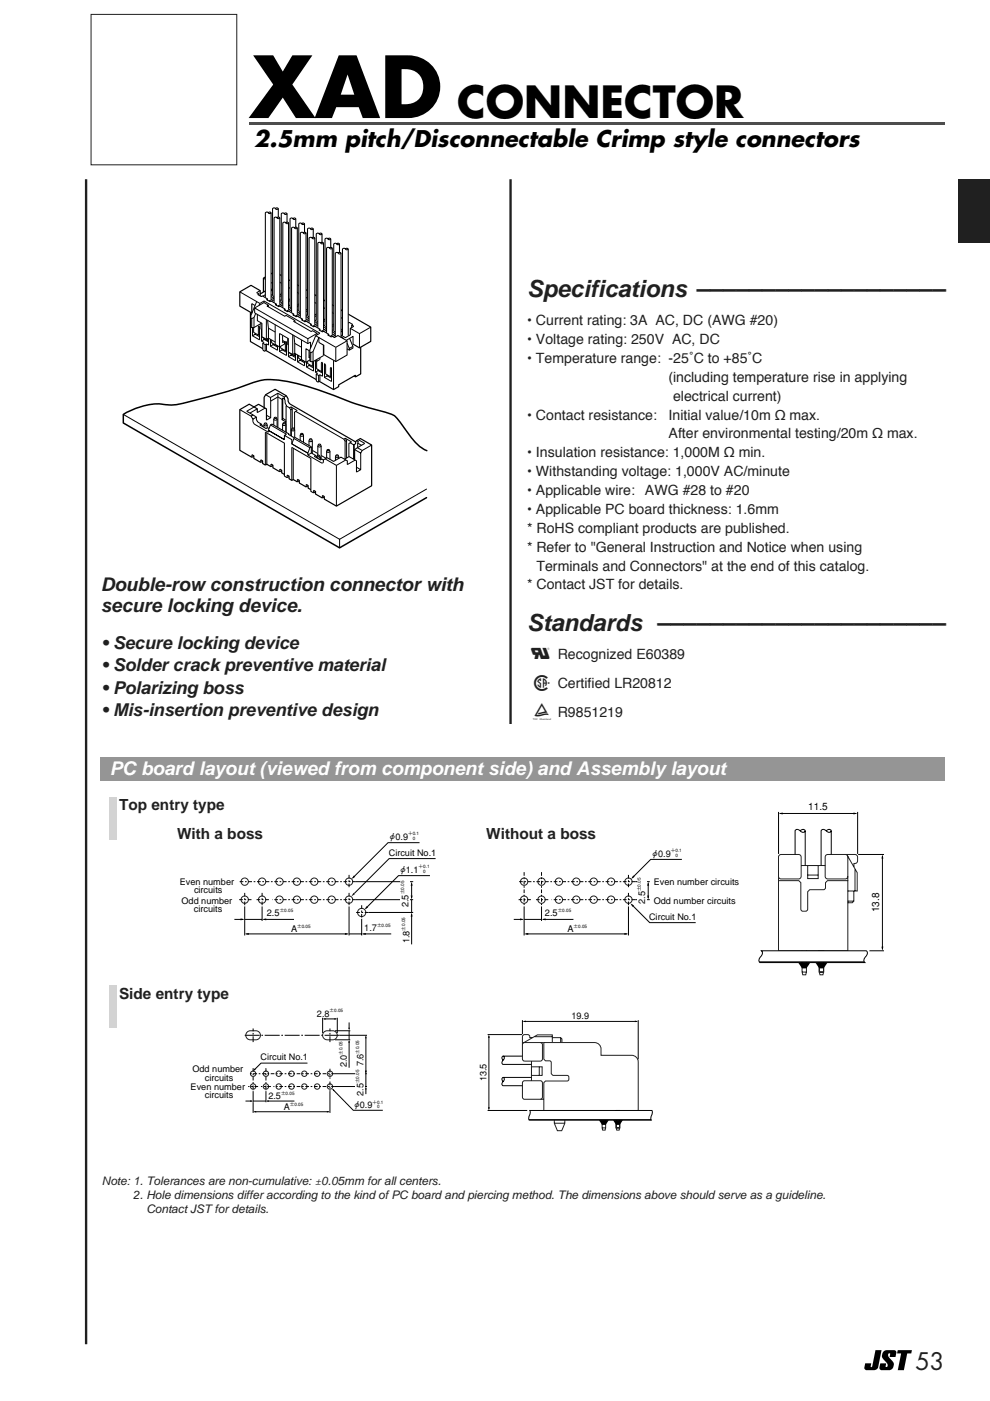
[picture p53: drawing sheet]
<svg xmlns="http://www.w3.org/2000/svg" width="210mm" height="297mm" viewBox="0 0 210 297" stroke-linecap="round" stroke-linejoin="round" font-family="sans-serif">
<defs><g id="words">
<text font-size="17.6" x="52.9" y="25">XAD</text>
<text font-size="9.2" x="97" y="25">CONNECTOR</text>
<g font-size="7" fill="#231f20">
<text x="111.8" y="146.4">1</text>
<text x="111.8" y="152.6">2</text>
</g>
<g font-size="5" fill="#231f20">
<text x="111.8" y="63">Specifications –––––––––––––––––––</text>
<text x="111.8" y="133.8">Standards ––––––––––––––––––––––</text>
<text x="194.1" y="290.5">53</text>
</g>
<text font-size="4.8" x="53.8" y="31.3">2.5mm pitch/Disconnectable Crimp style connectors</text>
<text font-size="4.7" fill="#231f20" x="112.6" y="139.8">0</text>
<g font-size="4" fill="#231f20">
<text x="21.4" y="125.3">Double-row construction connector with</text>
<text x="21.4" y="129.8">secure locking device.</text>
</g>
<text font-size="4" fill="#fff" x="23.3" y="164.2">PC board layout (viewed from component side) and Assembly layout</text>
<g font-size="3.8" fill="#231f20">
<text x="21.6" y="137.6">• Secure locking device</text>
<text x="21.6" y="142.4">• Solder crack preventive material</text>
<text x="21.6" y="147.1">• Polarizing boss</text>
<text x="21.6" y="151.9">• Mis-insertion preventive design</text>
</g>
<g font-size="3.2" fill="#231f20">
<text x="25.3" y="171.7">Top entry type</text>
<text x="37.5" y="178">With a boss</text>
<text x="103.1" y="178">Without a boss</text>
<text x="25.3" y="211.7">Side entry type</text>
</g>
<g font-size="3" fill="#231f20">
<text x="111.8" y="69">• Current rating: 3A AC, DC (AWG #20)</text>
<text x="111.8" y="73">• Voltage rating: 250V AC, DC</text>
<text x="111.8" y="77">• Temperature range: -25˚C to +85˚C</text>
<text x="141.8" y="81">(including temperature rise in applying</text>
<text x="111.8" y="89">• Contact resistance:</text>
<text x="141.8" y="89">Initial value/10m Ω max.</text>
<text x="142.7" y="85">electrical current)</text>
<text x="141.8" y="93">After environmental testing/20m Ω max.</text>
<text x="111.8" y="101">• Withstanding voltage: 1,000V AC/minute</text>
<text x="111.8" y="97">• Insulation resistance: 1,000M Ω min.</text>
<text x="111.8" y="105">• Applicable wire:</text>
<text x="136.8" y="105">AWG #28 to #20</text>
<text x="111.8" y="109">• Applicable PC board thickness: 1.6mm</text>
<text x="111.8" y="113">* RoHS compliant products are published.</text>
<text x="111.8" y="117">* Refer to &quot;General Instruction and Notice when using</text>
<text x="111.8" y="125">* Contact JST for details.</text>
<text x="113.7" y="121">Terminals and Connectors&quot; at the end of this catalog.</text>
<text x="118.3" y="139.8">Recognized E60389</text>
<text x="118.3" y="145.9">Certified LR20812</text>
<text x="118.3" y="152">R9851219</text>
</g>
<g font-size="2.5" fill="#231f20">
<text x="21.6" y="251.2">Note: 1. Tolerances are non-cumulative: ±0.05mm for all centers.</text>
<text x="28.3" y="254.2">2. Hole dimensions differ according to the kind of PC board and piercing method. The dimensions above should serve as a guideline.</text>
<text x="31" y="257.2">Contact JST for details.</text>
</g>
<g font-size="2.1">
<text x="171.4" y="171.8">11.5</text>
<text x="186.4" y="193.5" transform="rotate(-90 186.4 193.5)">13.8</text>
</g>
<g font-size="2">
<text x="136.8" y="191.7" transform="rotate(-90 136.8 191.7)">2.5</text>
<text x="56.6" y="194.3">2.5</text>
<text x="61.7" y="197.6">A</text>
<text x="77.2" y="197.4">1.7</text>
<text x="86.6" y="192.4" transform="rotate(-90 86.6 192.4)">2.5</text>
<text x="115.5" y="194.3">2.5</text>
<text x="120.3" y="197.6">A</text>
<text x="86.8" y="200" transform="rotate(-90 86.8 200)">1.8</text>
</g>
<g font-size="1.9">
<text x="82.3" y="177.9">φ0.9</text>
<text x="82.4" y="181.5">Circuit No.1</text>
<text x="84.5" y="184.9">φ1.1</text>
<text x="137.9" y="181.5">φ0.9</text>
<text x="38.1" y="187.5">Even number</text>
<text x="38.5" y="191.6">Odd number</text>
<text x="41.1" y="189.3">circuits</text>
<text x="138.6" y="187.5">Even number circuits</text>
<text x="138.6" y="191.6">Odd number circuits</text>
<text x="41.1" y="193.4">circuits</text>
<text x="137.6" y="195.1">Circuit No.1</text>
<text x="67.2" y="215.5">2.8</text>
<text x="121.2" y="216">19.9</text>
<text x="40.8" y="227.3">Odd number</text>
<text x="55.2" y="224.8">Circuit No.1</text>
<text x="73.5" y="226.3" transform="rotate(-90 73.5 226.3)">2.0</text>
<text x="77.1" y="226.1" transform="rotate(-90 77.1 226.1)">7.6</text>
<text x="40.4" y="231.1">Even number</text>
<text x="43.4" y="229.1">circuits</text>
<text x="43.4" y="232.9">circuits</text>
<text x="56.9" y="233">2.5</text>
<text x="77.1" y="232.4" transform="rotate(-90 77.1 232.4)">2.5</text>
<text x="103.1" y="229.3" transform="rotate(-90 103.1 229.3)">13.5</text>
<text x="60.2" y="235.4">A</text>
<text x="74.7" y="234.8">φ0.9</text>
</g>
<g font-size="1">
<text x="86.5" y="178">0</text>
<text x="86.5" y="177.1">＋0.1</text>
<text x="88.8" y="185">0</text>
<text x="88.8" y="184.1">＋0.1</text>
<text x="142.2" y="181.6">0</text>
<text x="142.2" y="180.7">＋0.1</text>
<text x="85.7" y="189.6" transform="rotate(-90 85.7 189.6)">±0.05</text>
<text x="135.9" y="188.9" transform="rotate(-90 135.9 188.9)">±0.05</text>
<text x="59.3" y="193.4">±0.05</text>
<text x="63" y="196.7">±0.05</text>
<text x="79.9" y="196.5">±0.05</text>
<text x="85.9" y="197.3" transform="rotate(-90 85.9 197.3)">±0.05</text>
<text x="118.2" y="193.4">±0.05</text>
<text x="121.6" y="196.7">±0.05</text>
<text x="69.9" y="214.6">±0.05</text>
<text x="72.6" y="223.6" transform="rotate(-90 72.6 223.6)">±0.05</text>
<text x="76.2" y="223.4" transform="rotate(-90 76.2 223.4)">±0.05</text>
<text x="59.6" y="232.1">±0.05</text>
<text x="76.2" y="229.7" transform="rotate(-90 76.2 229.7)">±0.05</text>
<text x="61.5" y="234.5">±0.05</text>
<text x="79" y="234.9">0</text>
<text x="79" y="234">＋0.1</text>
</g>
</g></defs>
<path d="M185.6 286.3h1.3l-.7 3.6a.9 .9 0 0 1-.9 .6h-1.6a.49 .49 0 0 1-.4-.6l.1-.8h1.3l-.1 .7h.3zM187.4 286.5l.6-.2h1.6a.49 .49 0 0 1 .4 .6l-.1 .8h-1.3l.1-.7a.48 .48 0 0 0-.5 .4 .48 .48 0 0 0 .4 .5 1.54 1.54 0 0 1 .5 2.4l-.6 .2h-1.5a.49 .49 0 0 1-.5-.6l.1-.8h1.3l-.1 .7a.48 .48 0 0 0 .5-.4 .48 .48 0 0 0-.4-.5 1.54 1.54 0 0 1-.5-2.4zM190.3 286.3h3l-.1 .7h-.8l-.8 3.5h-1.3l.8-3.5h-.9z" fill="#000"/>
<path d="M18.3 38v247" fill="none" stroke="#231f20" stroke-width=".5"/>
<path d="M.3 0h200v37h-200z" fill="#fff"/>
<path d="M52.9 25.8h147.4v.6h-147.4z" fill="#4d4d4d"/>
<path d="M20.4 26.3h29v6.5h-29z" fill="#fff"/>
<path d="M184.8 9h15.5v16h-15.5z" fill="#000"/>
<g fill="#fff">
<path d="M187.8 12.9h10v4h-10z"/>
<path d="M188.5 15.7h.4l.1 .2v2l-.3 .3-.2-.3z"/>
<path d="M190.6 15.7h.3l.1 .2v4.4l-.3 .2-.2-.2z"/>
<path d="M192.6 15.7h.3l.1 .2v2l-.2 .3-.3-.3z"/>
<path d="M194.6 15.7h.4v.2v4.4l-.2 .2-.3-.2z"/>
<path d="M196.6 15.7h.4l.1 .2v2l-.3 .3-.2-.3z"/>
<path d="M186 19.3h13.5v5h-13.5z"/>
</g>
<g fill="#000">
<path d="M198.8 21.1a.85 .85 0 0 1 1-.3 .85 .85 0 0 1 .5 1 .88 .88 0 0 1-.7 1 .88 .88 0 0 1-1-.6l-.1-.4z"/>
<circle cx="186" cy="21.8" r="1"/>
<circle cx="192.8" cy="21.8" r="1"/>
</g>
<path d="M186 20.4h13.5" fill="none" stroke="#000" stroke-width=".25"/>
<g fill="#fff">
<path d="M175.6 3.5h24.7v21.8h-24.7z"/>
<path d="M20.4 26.3h29v6.5h-29z"/>
<path d="M111.8 51.4h88.5v102h-88.5z"/>
<path d="M21.3 43h83v75h-83z"/>
</g>
<g fill="none" stroke="#000" stroke-width=".21">
<path d="M55.9 59l1.9 1.1 .7-.4 .5 .2 .2-.1 .8 .4-.3 .2 1.1 .6 .3-.1 .7 .4-.2 .1 1.1 .7 .2-.2 .8 .5-.3 .1 1.2 .6 .2-.1 .7 .4-.2 .2 1.1 .6 .2-.1 .8 .4-.2 .1 1.1 .7 .2-.2 .7 .5-.2 .1 1.1 .7 .2-.2 .8 .5-.2 .1 1.1 .6 .2-.1 .7 .4-.2 .2 1.1 .6 .2-.1 .8 .4M53.5 69.5v1.7l1.5 .9v-2.9l-.2 .1v1.7M53.9 67.3v2.1M54.2 66.5l-.3 .8-.5 .3M54.6 66.7v1.3l.9 .6v2.8l1 .5 .4-.2 1.4 .8M55.1 64.3l-.2 .5M55.4 69.8v2.5l.6 .3M55.7 62.8l.8-.5 1.6 .9M56 63.8v.4M56.5 67.8v4.1M56.7 71.8v.3M56.9 69.6l1.4 .8"/>
<path d="M56.9 71.7v1.5l-.4-.3M56.9 64.7v.4M57.2 61.1l.6 .4-1 .6M57.3 71.9v1.5l1.5 .9v-1M57.6 63.9l.8-.5 1.5 .9M57.8 60.1v1.4M58.3 68.8v4.2l1 .6 1-.7v-.5l-.4-.2M58.6 73.2v.1M59.5 64.9l.8-.4 1.5 .9M59.9 71.1v1.6l.4-.3M60.4 62.2l-1.7 1M60.5 74.4l.1-2 .1 .1v2.9l-1.4-.9v-3.8l1.8 1.1v2.8l1 .6 .4-.3 1.4 .8"/>
<path d="M61.2 74.7v.9l1.5 .9v-1.5M61.3 66l.8-.5 1.5 .9M62.1 71v4.2M62.3 63.3l-1.7 1M62.4 75v.5M62.5 72.8l1.4 .8M62.5 68v.3M63.1 75.2v1.5l1.5 .9v-1M63.2 67.1l.8-.5 1.5 .9M63.9 72.1v4.1l1 .6 .8-.5M64.1 64.4l-1.7 1M64.3 76.5v.1"/>
<path d="M65 68.1l.8-.4 1.6 .9M65.5 75.4l.2 .1M65.5 74.3v1.6l.2-.1M65.7 74.4l-.8-.5v2.9M65.8 72.5v1.3M66 65.5l-1.7 .9M66.2 76.7v1M66.4 74.5v2.2M66.5 76.6v2.1l-1.5-.9v-1.1M66.9 69.2l.8-.5 1.5 .9M66.9 76.4v2.5M66.9 71.2l4.3 2.4"/>
<path d="M67.2 76.2v.4M67.2 70.7v.3M67.6 71.6l-1.2 2.9-.5 .3M67.8 66.5l-1.7 1M67.8 75.9v.3l-.6 .4-.3-.2M68.1 78.8l.1-2 .2 .1v2.9M68.6 73.1v2.3M68.7 70.3l.8-.5 1.6 .9M68.8 77.1v2.9l1.5 .9v-2.9l-.2-.1-.1 2M69.7 67.6l-1.7 1M70.5 71.4l.9-.5 1.4 .9M70.7 76.4v6.2"/>
<path d="M71.5 68.7l-1.7 .9M73.4 69.7l-1.7 1M73.4 72.1l1.5-.8v1.7M73.6 72.8l.5 1.1 .7-.5M74.1 73.9v.3M74.3 69.6l1.9 1.1M74.6 68.9l.4 .3M78.6 69.4l-2.4 1.3v3.1M53.4 96.4v.6M54.6 86.7l-1.6 .9M55.3 97.5v.5M55.9 90.1l.4 .2 .4-.2"/>
<path d="M56.1 89.8l.2 .1 .2-.1M56.2 86.5l-1.6 1M57.3 90.1l3.4 2-.4 .2v.9l-3.4-2M57.4 84.3v4.3l-.9 .5M58 88.9l.4 .2 .3-.2M58 90.1v-1.3l.3-.3h.2l.2 .4v1.6M58.2 88.6l.2 .1 .2-.1M58.9 83.4v7.2M59.8 84.7l-.9-.5-1.5 .8M59.9 90l.4 .2 .3-.2M60 84.4l.3 .2M60 89.7l.3 .2 .2-.2"/>
<path d="M60.3 84.2l.2 1.3 .3 .5h-.1M60.3 92.3l1.6 .9v.9l3.4 2v.4l2.8 1.6 .3 .1M60.7 86l-.1 5.6v-1.6l-.2-.4h-.3l-.2 .4v1.2M60.7 86l.7 .5 .3-.2 1.3 .7-.5 .4v3.7M61.2 92l-.1 .1M61.4 86.5l.3 .4v5.5M61.7 86.3l.3 .4v4.1M61.8 91.2l.3 .2 .4-.2M61.8 92.5v-1.4l.2-.3h.3l.2 .4v1.5M61.9 90.8l.2 .2 .3-.1M62 86.7l-.3 .2M62.3 93l3.4 1.9-.4 1.2-3.4-2z"/>
<path d="M62.7 87.2l10.2 5.9 .3-.2 1.3 .8-.5 .3v2.8M63.6 92.3l.4 .2 .4-.2M63.6 93.4l.1-1.1 .2-.4h.2l.3 .4v1.5M63.8 92l.2 .1 .2-.1M65.5 93.4l.4 .2 .3-.2M65.5 94.5v-1.1l.2-.4h.3l.2 .4v2.8M65.6 93.1l.3 .2 .2-.2M66 94.7l-.3 .2M66 96l-.7 .5M66.9 96.6l-.3 .1M67.2 96.9l.3 .2 .4-.2M67.3 96.6l.2 .2 .2-.2"/>
<path d="M67.4 94.6l.3 .2 .4-.2M67.5 94.2l.2 .2 .3-.1M68.9 97.3l2.4 1.4v8.6M69.3 95.7l.3 .2 .4-.2M69.4 95.4l.2 .2 .2-.2M71.1 96.8l.4 .2 .3-.2M71.3 96.5l.2 .2 .2-.1M71.8 97.2l-.1-.7h-.4l-.2 .3v.8M72.9 93.1l.3 .5v3.7M73.2 92.9l.3 .5v3.7M73.5 93.4l-.3 .2M74.2 93.9l.8 .4"/>
<path d="M75 94.3v3.1M75.1 94.2l-.1 .1M75.1 94.2v3.2M75.3 94.2h-.2M75.3 97.5l-1.7 1M75.6 93.4l.4 .2-.2 .4v.9M75.8 94l.8 .4"/>
</g>
<path d="M55.9 61.9v-2.9l2.3-1.4 20.4 11.8v3l-2.4 1.4-1.3-.8M57.2 61.1l-2 1.2M53.4 96.4l.4 .2v.6l1.5 .8M53.9 86.3l.9-.6 1.7 1v2.4M55.3 97.5l.4 .2v.6l.6 .3" fill="none" stroke="#000" stroke-width=".25"/>
<g fill="none" stroke="#000" stroke-width=".22">
<path d="M55.3 68.4v1.4l.2 .1M58.1 63.2l-1.1 .6M59.9 64.3l-1 .6M60.2 62l-1.8 1-1.6-.9M61 71.7v1.3l.1 .1M61.8 65.4l-1.1 .6M62 63.1l-1.7 1-1.6-.9M63.6 66.4l-1 .6M63.9 64.1l-1.8 1.1-1.5-.9M65.5 67.5l-1.1 .6M65.7 65.2l-1.7 1-1.6-.8M67.4 68.6l-1.1 .6"/>
<path d="M67.6 66.3l-1.8 1-1.5-.9M69.2 69.6l-1 .6M69.5 67.4l-1.8 1-1.6-.9M71.1 70.7l-1.1 .6M71.3 68.4l-1.8 1.1-1.5-.9M73.2 69.5l-1.8 1-1.6-.9M74.1 71.7l.7 1.7v.4l-.7 .4-.5-.2M75 69.2l-.7 .4v1.4l-1.1 .6-1.5-.9M56.9 91.6v-.4l.4-1.1 .3-.2 3.6 2.1v.1M61.1 92.1l1.2 .7 .1-.1 3.6 2v1.3l.9 .6 .3 .5M66.6 96.7l1.3 .8 .3-.2 .4 .2M68.4 98.2l.2-.7 .8-.5 1.3 .8 1.6-.9 1.3 .8v.8"/>
</g>
<path d="M57.8 44.2l.2-.1 .4 .2 .4-.2 .2 .1v18.4h-1.2z" fill="#fff" stroke="#000" stroke-width=".22"/>
<path d="M59 44.2l-.4 .2-.2-.1" fill="none" stroke="#000" stroke-width=".21"/>
<path d="M59.6 45.3l.3-.1 .4 .1 .4-.1 .2 .1v18.4l-1.3-.1z" fill="#fff" stroke="#000" stroke-width=".22"/>
<path d="M60.9 45.3l-.4 .2-.2-.2" fill="none" stroke="#000" stroke-width=".21"/>
<path d="M61.5 46.4l.2-.2 .4 .2 .4-.2 .2 .2v18.4l-1.2-.1z" fill="#fff" stroke="#000" stroke-width=".22"/>
<path d="M62.7 46.4l-.4 .1-.2-.1" fill="none" stroke="#000" stroke-width=".21"/>
<path d="M63.3 47.5l.3-.2 .4 .2 .4-.2 .2 .2v18.4l-1.3-.1z" fill="#fff" stroke="#000" stroke-width=".22"/>
<path d="M64.6 47.5l-.4 .1-.2-.1" fill="none" stroke="#000" stroke-width=".21"/>
<path d="M65.2 48.5l.2-.1 .4 .1 .4-.1 .2 .1v18.4h-1.2z" fill="#fff" stroke="#000" stroke-width=".22"/>
<path d="M66.4 48.5l-.4 .2-.2-.2" fill="none" stroke="#000" stroke-width=".21"/>
<path d="M67.1 49.6l.2-.2 .4 .2 .4-.2 .2 .2v18.4l-1.2-.1z" fill="#fff" stroke="#000" stroke-width=".22"/>
<path d="M68.3 49.6l-.4 .1-.2-.1" fill="none" stroke="#000" stroke-width=".21"/>
<path d="M68.9 50.7l.2-.2 .4 .2 .5-.2 .1 .2v18.4l-1.2-.1z" fill="#fff" stroke="#000" stroke-width=".22"/>
<path d="M70.1 50.7l-.4 .1-.2-.1" fill="none" stroke="#000" stroke-width=".21"/>
<path d="M70.8 51.7l.2-.1 .4 .1 .4-.1 .2 .1v18.4h-1.2z" fill="#fff" stroke="#000" stroke-width=".22"/>
<path d="M72 51.7l-.4 .2-.2-.2" fill="none" stroke="#000" stroke-width=".21"/>
<path d="M72.6 52.8l.2-.1 .4 .1 .5-.1 .1 .1v18.4h-1.2z" fill="#fff" stroke="#000" stroke-width=".22"/>
<path d="M73.8 52.8l-.4 .2-.2-.2" fill="none" stroke="#000" stroke-width=".21"/>
<path d="M56.3 45.1l.2-.1 .4 .1 .4-.1 .2 .1v18.4l-1.2-.4z" fill="#fff" stroke="#000" stroke-width=".22"/>
<path d="M57.5 45.1l-.4 .2-.2-.2" fill="none" stroke="#000" stroke-width=".21"/>
<path d="M58.1 46.2l.2-.2 .4 .2 .5-.2 .1 .2v18.4l-1.2-.4z" fill="#fff" stroke="#000" stroke-width=".22"/>
<path d="M59.3 46.2l-.4 .1-.2-.1" fill="none" stroke="#000" stroke-width=".21"/>
<path d="M60 47.3l.2-.2 .4 .2 .4-.2 .2 .2v18.4l-1.2-.5z" fill="#fff" stroke="#000" stroke-width=".22"/>
<path d="M61.2 47.3l-.4 .1-.2-.1" fill="none" stroke="#000" stroke-width=".21"/>
<path d="M61.8 48.3l.2-.1 .4 .1 .5-.1 .1 .1v18.4l-1.2-.4z" fill="#fff" stroke="#000" stroke-width=".22"/>
<path d="M63 48.3l-.4 .2-.2-.2" fill="none" stroke="#000" stroke-width=".21"/>
<path d="M63.7 49.4l.2-.1 .4 .1 .4-.1 .2 .1v18.4l-1.2-.4z" fill="#fff" stroke="#000" stroke-width=".22"/>
<path d="M64.9 49.4l-.4 .2-.2-.2" fill="none" stroke="#000" stroke-width=".21"/>
<path d="M65.5 50.5l.2-.2 .5 .2 .4-.2 .1 .2v18.4l-1.2-.5z" fill="#fff" stroke="#000" stroke-width=".22"/>
<path d="M66.7 50.5l-.4 .1-.1-.1" fill="none" stroke="#000" stroke-width=".21"/>
<path d="M67.4 51.5l.2-.1 .4 .2 .4-.2 .2 .1v18.4l-1.2-.4z" fill="#fff" stroke="#000" stroke-width=".22"/>
<path d="M68.6 51.5l-.4 .2-.2-.1" fill="none" stroke="#000" stroke-width=".21"/>
<path d="M69.2 52.6l.3-.1 .4 .1 .4-.1 .2 .1v18.4l-1.3-.4z" fill="#fff" stroke="#000" stroke-width=".22"/>
<path d="M70.5 52.6l-.5 .2-.1-.2" fill="none" stroke="#000" stroke-width=".21"/>
<path d="M71.1 53.7l.2-.2 .4 .2 .4-.2 .2 .2v17.8h-1.2z" fill="#fff" stroke="#000" stroke-width=".22"/>
<g fill="none" stroke="#000" stroke-width=".21">
<path d="M72.3 53.7l-.4 .1-.2-.1M50.8 61.9l4.3 2.4M53.2 67.4l.2 .2v1.9M53.4 64.4l.7 .4M53.8 69.4v1.1l1 .5 .2-.1M54 65.3l11.3 6.5v1M54.1 70.7v.2l.9 .5M54.1 70.9l-.6 .3M54.4 63.9l-1.2 3v2.4l.7 .1 1.4-.8M54.9 62.3l-.3 .1M55.1 64.3l.9-.5 11.8 6.9-.9 .5-1.2 3v2.4l.7 .1 2.2-1.3M55.2 61.6l-.8 .5"/>
<path d="M55.7 71.5l1 .6 .2-.1M55.7 72.8l.5 .3v1.3M56 71.8v.2l.9 .5M56 72l-.6 .3M56.2 73.1l.3-.2v1.3M56.7 63.4l-.2 .1M56.7 68l.2 3.7M57.6 72.1v.6l1.1 .5M57.9 72.9v.2l.9 .5M57.9 73.1l-.6 .3M58.6 64.5l-.3 .1M59.5 73.4v.4l1 .6 .2-.2"/>
<path d="M59.8 74v.2l.9 .5M59.8 74.2l-.5 .3M60.4 65.5l-.2 .2M61.4 74.8l1 .7 .2-.2M61.7 75.1v.2l1 .5M61.7 75.3l-.5 .3M62.3 66.6l-.2 .1M62.3 71.2l.2 3.7M63.3 75.4v.6l1.1 .5M63.7 76.2v.2l.9 .5M63.7 76.4l-.6 .3M64.1 67.7l-.2 .1"/>
<path d="M65.2 76.6v.5l1 .6 .3-.2M65.3 71.8l1.9-1.1-.9-.6-.3 .2-3.8-2.2 .3-.1-1.8-1.1-.3 .2-3.8-2.2 .3-.2-.9-.5-2 1.1v1l11.3 6.5 .5-.3M65.6 77.3v.2l.9 .5M65.6 77.5l-.6 .3M65.7 74.7l.2 .1v1.9M66 68.7l-.2 .2M67 79.3l.6 .3v1.3M67.1 76.6v1.6l1 .6 .3-.2M67.5 78.4v.2l.9 .5M67.5 78.6l-.6 .3 .4 .3M67.6 71.6v1M67.8 79.5v1.3"/>
<path d="M67.8 79.5l-.2 .1M67.8 79.5l.6 .3M67.8 69.8l-.2 .1M68.8 77.1l.2 .4v1.8l1 .6 .3-.2M69.4 79.5v.2l.9 .5M69.4 79.7l-.6 .3M69.7 70.9l-.2 .1M73.6 72.3l-2.4 1.3v3.1M75.4 79.5v.4M26.1 87.9l45.9 26.4 18.4-10.6M50.8 86.9l2.4 1.3 .4 .7a1.1 1.1 0 0 0 .5 1.1l2.8 1.6M53.7 88l-.5 .2"/>
<path d="M53.9 86.3l-1.6 .9M54.4 88.4l-.8 .5M55.4 89.9l-.3 .2M55.9 90.6l.1-.5 .3-.4 .3 .4 .1 .6M56.3 91.6v7M56.3 83.7l1.1 .6 1.5-.9 1.4 .8 .4-.3M56.5 88l.9 .6M56.6 91.9v6.5M57.5 98.4v.5M59.3 99.5v.5M60 88.7l-.2 .3M60.7 89.1l-.7-.4v-4.3l-.2 .3v4.3l.8 .4"/>
<path d="M60.7 89.3l-.1 .5M61.9 94.9v6.9M62.2 95.1v6.6M66.2 95.5l1.2 .7M67.2 96.9l.1-.3 .3-.1 .3 .4v.6M67.4 96.5v-1.9l.1-.4 .2-.1 .3 .1 .1 .4v2.8M68.1 96.6l1 .6M69.3 97.1v-1.4l.2-.4h.2l.3 .4v1.7M73.3 97.5l-2 1.2M75.2 95.3l1.3 .8M75.6 99.1l.9 .5M76 93.2l1.3 .8"/>
<path d="M76.8 95.5l-.3 .6v3.5l-.9 .5M78.8 94.4l-2 1.1-1-.6M60.9 100.7v.6M63.1 101.6v.6M64.9 102.7v.6M66.5 104v.5M68.4 105v.6M72 114.3v1.9"/>
</g>
<g fill="none" stroke="#000" stroke-width=".22">
<path d="M54.4 62.1l.5 .2v.3M54.6 62.4l.8 .5 .2-.2 1.1 .7v.2M56 72.6l-.3 .2v1.3l.4 .4 .4-.3M56.5 63.5l.7 .4 .3-.1 1.1 .7v.2M58.3 64.6l.8 .4 .2-.1 1.1 .6v.3M60.2 65.7l.8 .4 .2-.1 1.1 .6v.3M62.1 66.7l.7 .5 .2-.2 1.1 .7v.2M63.9 67.8l.8 .4 .2-.1 1.1 .6v.3M65.8 68.9l.7 .4 .2-.1 1.1 .6v.3M67.3 79.2l-.3 .1v1.3l.4 .4 .4-.2M67.6 69.9l.8 .5 .2-.2 1.1 .7v.2M69.5 71l.7 .4 .2-.1 .5 .3 .7-.5 2 1.2v3l-2.4 1.4-2.5-1.5v-2l-1.1-.6"/>
<path d="M74.8 68.8l-.2 .1v.5M52.3 87.2l2.1 1.2a1.28 1.28 0 0 0 1 1.5l.3 .5M53.8 96.7l-.4 .3M55.1 90.1l1.3 .8 .3-.2 .3 .2M55.7 97.8l-.4 .2M56.3 91.6l4 2.4v6.9l.6 .4 .4-.2M57.8 98.7l-.3 .2M59.7 99.8l-.4 .2M61.9 94.9l4 2.3v7l.6 .3 .4-.2M73.1 97.4l.9-.6 1.6 .9v2.4M77.3 94l-2.1 1.3v2.2M63.4 102l-.3 .2"/>
<path d="M65.3 103l-.4 .3M68.7 105.4l-.3 .2"/>
</g>
<g fill="none" stroke="#000" stroke-width=".25">
<path d="M53.1 66.2v6.2l2.6 1.5M55.2 62.7v-1.1l-2-1.1-2.4 1.4v3l2.6 1.5v-2M56.4 74.3l10.6 6.2M75.4 79.5l-3.6 2.1v.4l-1.1 .6-3-1.7M76.5 73.6v5.7l-1.1 .6-.3-.2M54.6 87.5v-.8l-1.8-1-2 1.2v8.6l2.6 1.5M56 86.4v-2.2l.3-.5 2-1.2 2.4 1.4 .4 .7a1.1 1.1 0 0 0 .4 1.1l13.9 8M56.3 98.6l.3-.2 .9 .5M57.5 98.4l.4 .2v.6l1.4 .8M59.3 99.5l.4 .2v.6l.6 .3M75.3 94.2l.1-.3a1.18 1.18 0 0 1 1-.9l2.4 1.4v8.6l-7.5 4.3-2.5-1.5v-.5l-.4-.3M60.9 100.7l.4 .3v.5l.6 .3 .3-.1 .9 .5"/>
<path d="M63.1 101.6l.4 .3v.5l1.4 .9M64.9 102.7l.4 .2v.6l.6 .3M66.5 104l.4 .2v.5l1.5 .9"/>
</g>
<path d="M90.5 95.5a10.7 10.7 0 0 1-4.3-4.1l-1.2-1.7a4.9 4.9 0 0 0-3.9-2.5l-4.5-1.2-2.9-1a58.7 58.7 0 0 0-15.1-4.4 14 14 0 0 0-7.4 1.4 121.4 121.4 0 0 1-14.3 3.9h-1.2a13.5 13.5 0 0 0-9.6 2v1.8l45.9 26.5 18.4-10.7" fill="none" stroke="#000" stroke-width=".32"/>
<g fill="#fff">
<path d="M82.6 176.5h6.4v1.7h-6.4z"/>
<path d="M84.8 183.4h6.5v1.8h-6.5z"/>
</g>
<g fill="none" stroke="#231f20" stroke-width=".21">
<path d="M165.1 186.7h4.3l.4 .4 .1 5.9a.99 .99 0 0 0 1.3 0v-3.9l.5-.5h3.1l.2-.4v-1.1l.5-.4h4.3v14.9h-14.7zM165.1 185.8v.9M165.1 181.4l.5-.2h3.7l.5 .2 .1 4.4-.3 .5-4 .1-.5-.3zM169.9 183.5h5.1M171.2 183.5h2.3v2.8h-2.3zM171.2 185.5h2.3M175 181.4l.5-.2h3.7l.5 .2 .1 4.4-.3 .5-4 .1-.5-.3zM179.2 181.2h2.4a1.41 1.41 0 0 1 .2 1.6l-.2 .2-.5 .1v.7M179.7 181.5l2 3.5v3.9h-1.9M179.8 191.1h1.2M179.8 185.8v.9M181 188.9v2.2l-.3 .3h-.9"/>
<path d="M181.3 184.3v4.6M170.1 201.6v4.5l.1 .6h.6l.2-.6v-4.5M170.1 206.1h.9M173.7 201.6h.9v4.5h-.9zM173.7 201.6v4.5l.1 .6h.7l.1-.6v-4.5M173.7 206.1h.9"/>
</g>
<path d="M161.4 201.6h22.3a1.02 1.02 0 0 1-.4 1.5l-.1 .7 .2 .3h-22.3a1.01 1.01 0 0 1 .4-1.5l.1-.7z" fill="#fff" stroke="#000" stroke-width=".21"/>
<g fill="none" stroke="#000" stroke-width=".21">
<path d="M89 178.7h-6.7l-7.5 7.4M165.1 172.1v9M165.4 172.5h16.1M169.6 176.2l-.6-.4-.4 .4v5M169.6 176.2l.7 .3 .4-.3M169.6 176.2l.7-.4 .4 .4M170.7 176.2v7.3M175.2 176.2l-.6-.4-.5 .4v7.3M175.2 176.2l.6 .3 .4-.3M175.2 176.2l.6-.4 .4 .4M176.2 176.2v5M181.8 172.1v9"/>
<path d="M49.7 194.9h1.9M51.9 192.2v6.1M51.9 194.9h3.7M52.2 198h21.5M55.6 192.2v3.1M55.9 194.9h6.4M74 192.2v6.1M74 198h2.7M75.4 190.7h12.2M75.4 186.9h12.2M76.7 194.8v3.5M77 198h6"/>
<path d="M78.1 193.5h9.5M87.3 187.3v3.1M87.3 190.7v2.8M91.2 185.7h-6.7l-7 6.9M92.4 182h-9.9l-7.4 7.4M181.9 181.2h5.5M187.1 181.5v19.8M184.3 201.6h3.1"/>
</g>
<g fill="#000">
<path d="M165.1 172.5l.8-.2v.4zM181 172.3l.8 .2-.8 .2zM51 194.7l.9 .2-.9 .2zM51.9 198l.9-.2v.4zM55.6 194.9l.8-.2v.4zM73.1 197.8l.9 .2-.9 .2zM75 189.3l.3 .3-.8 .5zM75 185.6l.3 .3-.7 .5zM76.7 198l.9-.2v.4zM77.8 192.1l.3 .3-.8 .5zM87.3 186.9l.2 .9h-.4zM87.1 189.9h.4l-.2 .8z"/>
<path d="M87.3 193.5l.2 .8h-.4zM187.1 181.2l.2 .8h-.4zM160.9 203.8h22.3l.2 .3h-22.3zM169.2 204.1h2.6l-.8 1.2h-.9zM172.9 204.1h2.6l-.9 1.2h-.9zM186.9 200.7h.4l-.2 .9z"/>
</g>
<g fill="none" stroke="#231f20" stroke-width=".21">
<circle cx="51.9" cy="190.7" r=".78"/>
<circle cx="51.9" cy="186.9" r=".78"/>
<circle cx="55.6" cy="190.7" r=".78"/>
<circle cx="55.6" cy="186.9" r=".78"/>
<circle cx="59.3" cy="190.7" r=".78"/>
<circle cx="59.3" cy="186.9" r=".78"/>
<circle cx="62.9" cy="190.7" r=".78"/>
<circle cx="62.9" cy="186.9" r=".78"/>
<circle cx="66.6" cy="190.7" r=".78"/>
<circle cx="66.6" cy="186.9" r=".78"/>
<circle cx="70.3" cy="190.7" r=".78"/>
<circle cx="70.3" cy="186.9" r=".78"/>
<circle cx="74" cy="190.7" r=".78"/>
<circle cx="74" cy="186.9" r=".78"/>
<circle cx="76.7" cy="193.5" r=".87"/>
<circle cx="111.1" cy="190.7" r=".78"/>
<circle cx="111.1" cy="186.9" r=".78"/>
<circle cx="114.8" cy="190.7" r=".78"/>
<circle cx="114.8" cy="186.9" r=".78"/>
<circle cx="118.5" cy="190.7" r=".78"/>
<circle cx="118.5" cy="186.9" r=".78"/>
<circle cx="122.2" cy="190.7" r=".78"/>
<circle cx="122.2" cy="186.9" r=".78"/>
<circle cx="125.9" cy="190.7" r=".78"/>
<circle cx="125.9" cy="186.9" r=".78"/>
<circle cx="129.6" cy="190.7" r=".78"/>
<circle cx="129.6" cy="186.9" r=".78"/>
<circle cx="133.2" cy="190.7" r=".78"/>
<circle cx="133.2" cy="186.9" r=".78"/>
</g>
<path d="M60.4 195.6h5.1v2h-5.1z" fill="#fff"/>
<path d="M51.9 189.3v2.9M55.6 189.3v2.9M57 190.7h-2.9M74 189.3v2.9M74 185.5v2.9M75.4 190.7h-17.7M75.4 186.9h-24.8M133.2 189.3v2.9M134.7 190.7h-17.7" fill="none" stroke="#000" stroke-width=".21" stroke-dasharray=".8 .4 .4 .4" stroke-linecap="butt"/>
<path d="M138.3 180h6.4v1.8h-6.4z" fill="#fff"/>
<path d="M134.3 185.6l.3 .3-.8 .5z" fill="#000"/>
<path d="M144.6 182.2h-6.6l-4 3.9" fill="none" stroke="#000" stroke-width=".21"/>
<path d="M53.3 190.7h-2.9M76.7 191.9v2.9M78.1 193.5h-2.9M133.2 185.5v2.9M134.7 186.9h-24.9" fill="none" stroke="#000" stroke-width=".21" stroke-dasharray=".8 .4 .4 .4" stroke-linecap="butt"/>
<path d="M55.9 192.6h6.4v1.9h-6.4z" fill="#fff"/>
<path d="M110.3 194.7l.8 .2-.8 .2zM111.1 198l.9-.2v.4zM114.8 194.9l.9-.2v.4zM132.4 197.8l.8 .2-.8 .2z" fill="#000"/>
<path d="M108.9 194.9h1.9M111.1 192.2v6.1M111.1 194.9h3.7M111.5 198h21.4M114.8 192.2v3.1M115.1 194.9h6.5M133.2 192.2v6.1" fill="none" stroke="#000" stroke-width=".21"/>
<path d="M119.6 195.6h5.1v2h-5.1z" fill="#fff"/>
<path d="M111.1 184.9v7.3M112.6 190.7h-2.9M114.8 184.9v7.3M116.3 190.7h-2.9" fill="none" stroke="#000" stroke-width=".21" stroke-dasharray=".8 .4 .4 .4" stroke-linecap="butt"/>
<g fill="#fff">
<path d="M115.1 192.6h6.5v1.9h-6.5z"/>
<path d="M84.9 186.1h1.9v6.4h-1.9z"/>
</g>
<path d="M137.4 186.9l.2 .9h-.4zM137.2 189.9h.4l-.2 .8z" fill="#000"/>
<path d="M134.7 190.7h3.1M134.7 186.9h3.1M137.4 187.3v3.1" fill="none" stroke="#000" stroke-width=".21"/>
<g fill="#fff">
<path d="M135.1 185.6h1.9v6.5h-1.9z"/>
<path d="M84.9 193.8h1.9v6.4h-1.9z"/>
<path d="M77 195.6h6.4v2h-6.4z"/>
</g>
<path d="M87.3 193.8v6.4" fill="none" stroke="#000" stroke-width=".21"/>
<g fill="#fff">
<path d="M184.7 189.1h1.9v4.5h-1.9z"/>
<path d="M171.2 170.1h4.5v1.9h-4.5z"/>
</g>
<path d="M133.7 191.5l.7 .5-.3 .3z" fill="#000"/>
<path d="M133.9 191.8l3.9 3.8h9.7" fill="none" stroke="#000" stroke-width=".21"/>
<path d="M23.3 169h1.5v9h-1.5z" fill="#d1d3d4"/>
<path d="M75.1 233.7h5.2v1.4h-5.2z" fill="#fff"/>
<g fill="none" stroke="#231f20" stroke-width=".21">
<circle cx="53.7" cy="230.4" r=".57"/>
<circle cx="53.7" cy="227.6" r=".57"/>
<circle cx="56.4" cy="230.4" r=".57"/>
<circle cx="56.4" cy="227.6" r=".57"/>
<circle cx="59.1" cy="230.4" r=".57"/>
<circle cx="59.1" cy="227.6" r=".57"/>
<circle cx="61.8" cy="230.4" r=".57"/>
<circle cx="61.8" cy="227.6" r=".57"/>
<circle cx="64.5" cy="230.4" r=".57"/>
<circle cx="64.5" cy="227.6" r=".57"/>
<circle cx="67.2" cy="230.4" r=".57"/>
<circle cx="67.2" cy="227.6" r=".57"/>
<circle cx="70" cy="230.4" r=".57"/>
<circle cx="70" cy="227.6" r=".57"/>
</g>
<path d="M68.4 216l.6-.1v.3zM70.9 215.9l.6 .1-.6 .2zM53 233.3l.7 .1-.7 .2zM54 226.5l.2 .2-.5 .4zM53.7 235.7l.6-.1v.3zM56.4 233.4l.6-.1v.3zM69.3 235.6l.7 .1-.7 .2zM70.4 230.8l.5 .3-.2 .3zM77.6 219.5l.1 .6h-.3zM77.4 227h.3l-.1 .6z" fill="#000"/>
<g fill="none" stroke="#000" stroke-width=".21">
<path d="M68.4 215.8v3.2M68.6 216h2.7M71.5 215.8v3.2M72 219.5h5.8M77.6 219.7v7.7M52.1 233.4h1.3M53.7 231.4v4.6M53.7 233.4h2.7M53.9 235.7h15.8M56.4 231.4v2.3M56.6 233.4h5.8M65.2 225.4h-9.9l-1.5 1.5"/>
<path d="M70 231.4v4.6M70.6 231l4.3 4.4h6.3"/>
</g>
<path d="M59.9 234h3.8v1.4h-3.8z" fill="#fff"/>
<path d="M53.7 226.5v4.9M54.7 230.4h-2.1M56.4 226.5v4.9M57.4 230.4h-2.1M70 229.3v2.1M70 226.6v2.1M71 230.4h-13M71 227.6h-18.3" fill="none" stroke="#000" stroke-width=".21" stroke-dasharray=".8 .4 .4 .4" stroke-linecap="butt"/>
<path d="M56.6 231.7h4.8v1.4h-4.8z" fill="#fff"/>
<path d="M73.9 217.9h.3l-.2 .6zM74 220.5l.2 .6h-.3zM77.4 227h.3l-.1 .6zM77.6 230.4l.1 .6h-.3z" fill="#000"/>
<path d="M71 218.5h3.3M74 216.8v1.4M74 218.5v2M71 230.4h6.8M71 227.6h6.8M71 220.5h3.3M74 220.7v5.7M77.6 227.6v2.8M77.6 230.6v1.4" fill="none" stroke="#000" stroke-width=".21"/>
<path d="M75.2 226.8h2v4.7h-2z" fill="#fff"/>
<path d="M52.4 218.8a2.07 2.07 0 0 1 2.7 .3 .96 .96 0 0 1-.8 1.4h-1.2a.96 .96 0 0 1-.9-.6 .96 .96 0 0 1 .2-1.1zM68.7 218.8a2.07 2.07 0 0 1 2.7 .3 .96 .96 0 0 1-.8 1.4h-1.2a.96 .96 0 0 1-.9-.6 .96 .96 0 0 1 .2-1.1zM117.5 235.4v2.7l.7 1.6h.9l.7-1.6v-2.7M117.5 238.1h2.3M127.7 235.4l.1 4.2h.5l.1-.5v-3.7M127.7 239.1h.7M130.6 235.4h.8v3.7h-.8zM130.6 235.4l.2 4.2h.5l.1-.5v-3.7M130.6 239.1h.8" fill="none" stroke="#231f20" stroke-width=".21"/>
<path d="M72 219.5h-20.4" fill="none" stroke="#000" stroke-width=".21" stroke-dasharray="3.2 .4 .4 .4" stroke-linecap="butt"/>
<path d="M53.7 220.9v-2.8M70 220.9v-2.8" fill="none" stroke="#000" stroke-width=".21" stroke-dasharray="1.2 .4 .4 .4" stroke-linecap="butt"/>
<path d="M112.3 235.4h25.9l.1 .6-.3 1 .1 .5h-25.9l-.1-.5 .3-1z" fill="#fff" stroke="#000" stroke-width=".21"/>
<path d="M110.8 216.6l.7-.2v.3zM134.6 216.4l.7 .2-.7 .1zM103.7 219.4l.1 .7h-.3zM103.5 234.7h.3l-.1 .7zM112.1 237.3h25.9l.1 .2h-25.9zM127 237.5h2.1l-.7 1h-.7zM130 237.5h2.1l-.7 1h-.8z" fill="#000"/>
<g fill="none" stroke="#000" stroke-width=".21">
<path d="M103.4 219.4h7.3M103.7 219.6v15.6M110.8 216.3v3M111 216.6h24M135.3 216.3v8.3M103.4 235.4h8.4M106.7 229.3l-.3 .5 .3 .4h4.1M106.7 228.4l.2 .4-.2 .5M106.7 228.4l-.3 .4 .3 .5M106.7 224.8l-.3 .5 .3 .4h6M106.7 223.9l.2 .4-.2 .5M106.7 223.9l-.3 .4 .3 .5"/>
<path d="M106.7 228.4h6M106.7 223.9h4.1"/>
</g>
<g fill="none" stroke="#231f20" stroke-width=".21">
<path d="M112.9 220h-.6a.5 .5 0 0 0-.4-.6h-.7l-.4 .2v1.9M113.4 219.8h3.7M117.1 220h1.8l.2 .3v.7M118.9 220v1M110.8 221.3l.4-.3 3.6 .1 .2 .4v3.2l-.4 .3-3.6-.1-.2-.4zM111 229.2h3.8l.2 .4v3.2l-.4 .3-3.6-.1-.2-.4v-3zM112.7 226.2h2.2v1.8h-2.2zM112.7 225v4.1M114.3 226.2v1.8M114.6 221h.7M114.6 233.1h.7M115.3 235.4v-5.9l.4-.3h4.6l.3-.4-.2-.7-3.2-.1-.3-.3-.1-2.6-.3-.2h-.8l-.4-.3v-3.6h10.8a1.38 1.38 0 0 1 1.3 1.4v1.3h6.5a1.38 1.38 0 0 1 1.4 1.4v10.3"/>
<path d="M117.1 221v-1.6h-3.2l-2.9 1.7"/>
</g>
<path d="M23.3 209h1.5v9h-1.5z" fill="#d1d3d4"/>
<path d="M108.3 38v115.5" fill="none" stroke="#231f20" stroke-width=".5"/>
<path d="M19.3 3.1h30.9v31.8h-30.9z" fill="#fff"/>
<path d="M19.3 3.1h30.9v31.8h-30.9z" fill="none" stroke="#231f20" stroke-width=".21"/>
<path d="M21.3 249h179v13h-179z" fill="#fff"/>
<path d="M21.3 160.5h179v5h-179z" fill="#939598"/>
<path d="M203.3 38h6.6v13.5h-6.6z" fill="#231f20"/>
<use href="#words"/>
</svg>
